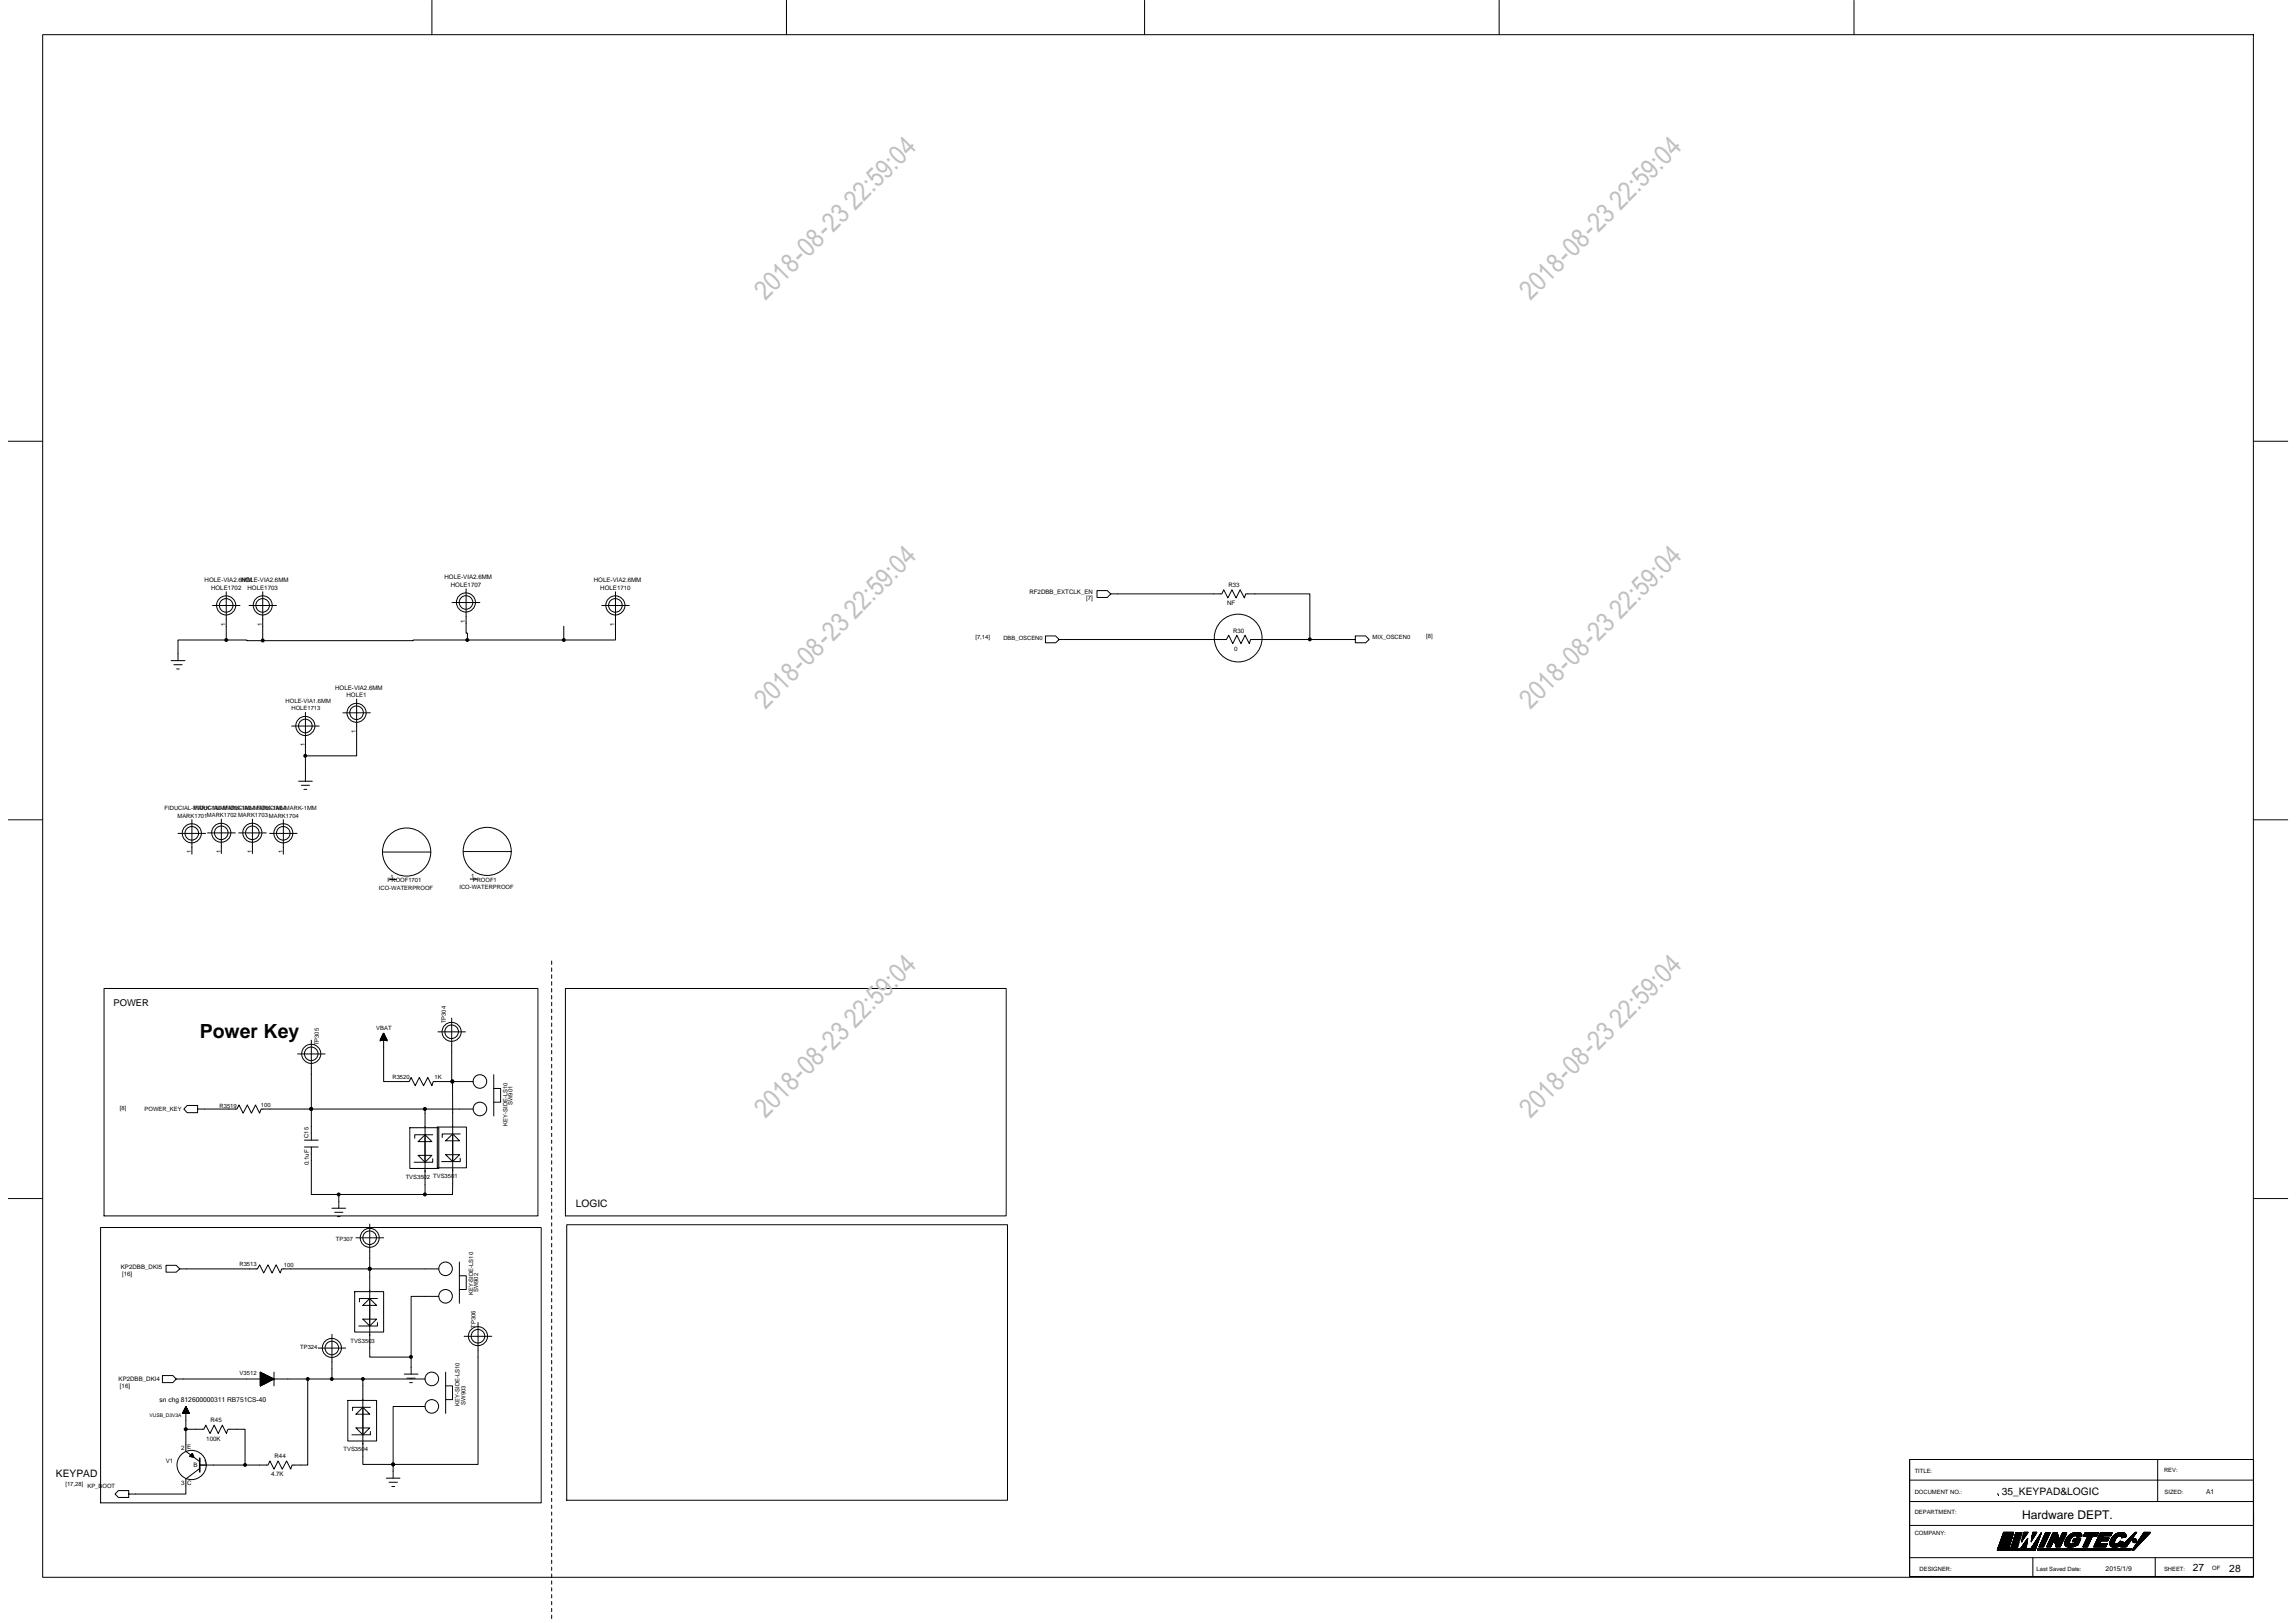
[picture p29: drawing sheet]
<svg xmlns="http://www.w3.org/2000/svg" width="297mm" height="210mm" viewBox="0 0 297 210" stroke-linecap="round" stroke-linejoin="round" font-family="sans-serif">
<defs><g id="words">
<g font-size="3.5" fill="#c0c0c0">
<text x="99" y="38.9" transform="rotate(-45 99 38.9)">2018-08-23 22:59:04</text>
<text x="198" y="38.9" transform="rotate(-45 198 38.9)">2018-08-23 22:59:04</text>
<text x="99" y="91.8" transform="rotate(-45 99 91.8)">2018-08-23 22:59:04</text>
<text x="198" y="91.8" transform="rotate(-45 198 91.8)">2018-08-23 22:59:04</text>
<text x="99" y="144.7" transform="rotate(-45 99 144.7)">2018-08-23 22:59:04</text>
<text x="198" y="144.7" transform="rotate(-45 198 144.7)">2018-08-23 22:59:04</text>
</g>
<text font-size="2.5" x="25.8" y="134.3">Power Key</text>
<text font-size="1.6" x="261.6" y="196.5">Hardware DEPT.</text>
<g font-size="1.3">
<text x="74.5" y="156.1">LOGIC</text>
<text x="7.2" y="191.1">KEYPAD</text>
<text x="259" y="193.4">35_KEYPAD&amp;LOGIC</text>
<text x="283.7" y="203.3">27</text>
<text x="288.4" y="203.4">28</text>
</g>
<text font-size="1.2" x="14.7" y="130.2">POWER</text>
<g font-size=".9">
<text x="20.7" y="181.4">sn chg 812600000311 RB751CS-40</text>
<text x="285.4" y="193.3">A1</text>
<text x="272.4" y="203.2">2015/1/9</text>
</g>
<g font-size=".8">
<text x="26.5" y="75.4">HOLE-VIA2.6MM</text>
<text x="27.3" y="76.3">HOLE1702</text>
<text x="31.2" y="75.4">HOLE-VIA2.6MM</text>
<text x="32" y="76.3">HOLE1703</text>
<text x="57.5" y="75">HOLE-VIA2.6MM</text>
<text x="58.3" y="75.9">HOLE1707</text>
<text x="76.8" y="75.4">HOLE-VIA2.6MM</text>
<text x="77.7" y="76.3">HOLE1710</text>
<text x="133.2" y="76.8">RF2DBB_EXTCLK_EN</text>
<text x="140.5" y="77.6">[7]</text>
<text x="158.9" y="75.9">R33</text>
<text x="29.2" y="80.9" transform="rotate(-90 29.2 80.9)">1</text>
<text x="33.9" y="80.9" transform="rotate(-90 33.9 80.9)">1</text>
<text x="60.2" y="80.5" transform="rotate(-90 60.2 80.5)">1</text>
<text x="79.5" y="80.9" transform="rotate(-90 79.5 80.9)">1</text>
<text x="126.2" y="82.7">[7,14]</text>
<text x="129.8" y="82.7">DBB_OSCEN0</text>
<text x="158.8" y="78.3">NF</text>
<text x="159.5" y="81.9">R30</text>
<text x="177.6" y="82.6">MIX_OSCEN0</text>
<text x="184.5" y="82.5">[8]</text>
<text x="43.4" y="89.2">HOLE-VIA2.6MM</text>
<text x="159.7" y="84.2">0</text>
<text x="37" y="90.9">HOLE-VIA1.6MM</text>
<text x="37.7" y="91.9">HOLE1713</text>
<text x="44.8" y="90.2">HOLE1</text>
<text x="46.1" y="94.8" transform="rotate(-90 46.1 94.8)">1</text>
<text x="39.4" y="96.5" transform="rotate(-90 39.4 96.5)">1</text>
<text x="21.3" y="104.8">FIDUCIAL-MARK-1MMFIDUCIAL-MARK-1MM</text>
<text x="23" y="105.8">MARK1701MARK1702 MARK1703MARK1704</text>
<text x="25.1" y="104.7">FIDUCIAL-MARK-1MM FIDUCIAL-MARK-1MM</text>
<text x="24.7" y="110.4" transform="rotate(-90 24.7 110.4)">1</text>
<text x="28.6" y="110.3" transform="rotate(-90 28.6 110.3)">1</text>
<text x="32.6" y="110.3" transform="rotate(-90 32.6 110.3)">1</text>
<text x="36.6" y="110.4" transform="rotate(-90 36.6 110.4)">1</text>
<text x="50.5" y="113.7">1</text>
<text x="61" y="113.6">1</text>
<text x="49" y="115.1">ICO-WATERPROOF</text>
<text x="50.1" y="114.2">PROOF1701</text>
<text x="59.4" y="115">ICO-WATERPROOF</text>
<text x="61.2" y="114.1">PROOF1</text>
<text x="41.3" y="135.3" transform="rotate(-90 41.3 135.3)">TP305</text>
<text x="48.7" y="133.2">VBAT</text>
<text x="57.7" y="132.4" transform="rotate(-90 57.7 132.4)">TP304</text>
<text x="15.5" y="143.6">[8]</text>
<text x="18.7" y="143.8">POWER_KEY</text>
<text x="28.4" y="143.4">R3519</text>
<text x="33.8" y="143.2">100</text>
<text x="50.8" y="139.7">R3520</text>
<text x="56.2" y="139.7">1K</text>
<text x="66.3" y="143" transform="rotate(-90 66.3 143)">SW901</text>
<text x="39.9" y="147.2" transform="rotate(-90 39.9 147.2)">C15</text>
<text x="65.7" y="145.6" transform="rotate(-90 65.7 145.6)">KEY-SIDE-LS10</text>
<text x="40" y="150.7" transform="rotate(-90 40 150.7)">0.1uF</text>
<text x="52.5" y="152.5">TVS3502 TVS3501</text>
<text x="43.5" y="160.6">TP307</text>
<text x="15.6" y="164.2">KP2DBB_DKI5</text>
<text x="15.8" y="165.1">[16]</text>
<text x="31" y="163.8">R3513</text>
<text x="36.7" y="163.9">100</text>
<text x="61.2" y="167.6" transform="rotate(-90 61.2 167.6)">KEY-SIDE-LS10</text>
<text x="61.9" y="167.2" transform="rotate(-90 61.9 167.2)">SW902</text>
<text x="45.3" y="173.7">TVS3503</text>
<text x="61.5" y="171.8" transform="rotate(-90 61.5 171.8)">TP306</text>
<text x="15.3" y="178.7">KP2DBB_DKI4</text>
<text x="15.5" y="179.6">[16]</text>
<text x="31" y="177.9">V3512</text>
<text x="38.8" y="174.5">TP324</text>
<text x="27.2" y="184">R45</text>
<text x="59.4" y="181.8" transform="rotate(-90 59.4 181.8)">KEY-SIDE-LS10</text>
<text x="60.2" y="181.7" transform="rotate(-90 60.2 181.7)">SW903</text>
<text x="21.5" y="189.3">V1</text>
<text x="23.4" y="187.6">2 E</text>
<text x="25" y="189.8">B</text>
<text x="26.4" y="189.4">1</text>
<text x="26.7" y="186.4">100K</text>
<text x="35.1" y="191">4.7K</text>
<text x="35.5" y="188.7">R44</text>
<text x="44.4" y="187.8">TVS3504</text>
<text x="247.7" y="190.6">TITLE:</text>
<text x="280" y="190.5">REV:</text>
<text x="8.5" y="192.3">[17,28]</text>
<text x="11.3" y="192.5">KP_BOOT</text>
<text x="23.4" y="192.1">3 C</text>
<text x="247.7" y="193.3">DOCUMENT NO.:</text>
<text x="247.7" y="195.9">DEPARTMENT:</text>
<text x="280" y="193.3">SIZED:</text>
<text x="247.7" y="198.6">COMPANY:</text>
<text x="248.3" y="203.3">DESIGNER:</text>
<text x="263.5" y="203.3">Last Saved Date:</text>
<text x="280" y="203.3">SHEET:</text>
<text x="286.2" y="203.2">OF</text>
</g>
<text font-size=".6" x="19.3" y="183.4">VUSB_D3V3A</text>
</g></defs>
<g fill="none" stroke="#000" stroke-width=".13">
<path d="M5.5 4.5h286v199.6h-286zM55.9 0v4.5M101.7 0v4.5M148.1 0v4.5M193.9 0v4.5M239.9 0v4.5M1.1 57.1h4.4M291.5 57.1h4.5M27.5 78.3h3.5M29.3 76.6v6.2l4.7 .1M32.2 78.3h3.6M34 76.6v6.3l26.5-.1"/>
<path d="M58.5 78h3.6M60.3 76.2v5.7h.2v.9M77.8 78.3h3.6M79.6 76.6v6.2h-6.7v-1.8M143.7 76.8l-.4-.4h-1.4v.9h1.4l.4-.5h14.4l.2-.5 .6 1.1 .5-1.1 .5 1.1 .5-1.1 .6 1.1 .2-.6h8.3v5.9M22.1 85.5h1.8M22.5 86h1.1M22.9 86.6h.3M29.3 82.8h-6.3v2.7M37.7 93.9h3.6M39.5 92.2v8.9M44.4 92.2h3.5"/>
<path d="M46.1 90.4v7.4h-6.6M60.5 82.8h12.4M137 82.7l-.4-.4h-1.3v.9h1.3l.4-.5h21.7l.3-.5 .5 1.1 .5-1.1 .5 1.1 .6-1.1 .5 1.1 .2-.6h13.5v-.4h1.4l.4 .4-.4 .5h-1.4v-.5M1.1 106.1h4.4M23 107.8h3.6M24.8 106v4.5M26.9 107.8h3.5M28.6 106v4.4M30.9 107.8h3.5M32.7 106v4.4M34.9 107.8h3.5M36.7 106v4.5"/>
<path d="M38.6 101.1h1.8M39 101.6h1M39.3 102.1h.4M49.5 110.2h6.2M50.4 113.8h.9M59.9 110.2h6.3M60.8 113.7h.9M291.5 106.1h4.5M13.5 127.9h56.1v29.4h-56.1zM38.5 136.4h3.6M40.3 134.6v12.9M49.2 134.6h.1"/>
<path d="M49.2 134.6h.9M49.2 134.6v-.1h.8v.1M49.2 134.4v.2M49.2 134.5h.8v.1M49.3 134.4h.7M49.3 134.3h.7M49.3 134.3h.6v.3M49.4 134.6v-.4h.5v.4M49.4 134.2h.5M49.4 134.6v-.5h.4v.5M49.4 134v.6M49.4 134.1h.4v.5"/>
<path d="M49.4 134h.4M49.5 134h.3v.6M49.5 134.6v-.7h.3v.7M49.5 133.9h.2v.7M49.6 133.8h.1v.8M49.6 133.7v.9M49.6 133.7l.1 .9M49.6 133.7h.1M49.6 133.7l.5 .9h-.9l.4-.9v6.2h3.3l.3-.5 .5 1.1 .5-1.1 .6 1.1 .5-1.1 .6 1.1 .1-.6h5.2M49.7 133.8h-.2v.8M49.8 134h-.3v.6M49.9 134.3h-.6v.3"/>
<path d="M50 134.4h-.7v.2M50.1 134.6h.1M56.7 133.5h3.5M58.4 131.7v8.2h.1l.1 4.1-.1 10.5h-3.5M63.9 139v5.4M71.4 124.3v.5M71.4 125.2v.5M71.4 126.1v.5M71.4 127v.5M71.4 127.9v.5M71.4 128.8v.4M71.4 129.7v.4"/>
<path d="M71.4 130.6v.4M71.4 131.5v.4M71.4 132.4v.4M71.4 133.2v.5M71.4 134.1v.5M71.4 135v.5M71.4 135.9v.5M71.4 136.8v.4M71.4 137.7v.5M71.4 138.6v.4M71.4 139.5v.4M73.1 127.9h57.1v29.4h-57.1z"/>
<path d="M1.1 155.1h4.4M13 158.8h57v35.6h-57zM25.6 143.5v-.5h-1.4l-.4 .5 .4 .5h1.4v-.5h5l.3-.5 .6 1 .5-1 .5 1 .6-1 .5 1 .2-.5h21.2M39.4 148.4h1.8M39.4 147.5h1.8M40.3 148.4v6.1h3.5M42.9 156.3h1.8M43.3 156.8h1.1M43.6 157.4h.4M43.8 154.5v1.8M43.8 154.5h11.2M47.8 158.4v17.2h5.4"/>
<path d="M53 145.9h3.8v5.3h-3.8zM54.1 147.7l.9-.9 .9 .9zM54.1 149.5h1.8l-.9 .9zM55 143.5h6.2M55 143.5v11M56 146.8h-2.3v.5M56 149.9v.5h-2.4M56.6 145.8h3.7v5.3h-3.7zM57.7 147.6l.9-.9 .9 .9zM57.7 149.4h1.8l-.9 .9zM59.5 146.7h-2.3v.5M59.5 149.8v.5h-2.4"/>
<path d="M63.9 140.8h.9v1.8h-.9M71.4 140.4v.4M71.4 141.2v.5M71.4 142.1v.5M71.4 143v.5M71.4 144v.4M71.4 144.8v.5M71.4 145.7v.5M71.4 146.6v.4M71.4 147.5v.4M71.4 148.4v.4M71.4 149.3v.4"/>
<path d="M71.4 150.2v.4M71.4 151.1v.4M71.4 152v.4M71.4 152.8v.5M71.4 153.7v.5M71.4 154.6v.5M71.4 155.5v.5M71.4 156.4v.4M71.4 157.3v.4M71.4 158.2v.4M71.4 159.1v.4M71.4 160v.4"/>
<path d="M73.3 158.5h57v35.6h-57zM291.5 155.1h4.5M33.7 177.5h.1M33.7 177.5v1.8M33.7 179.2h.2M33.7 179.1h.4M33.7 179h.5M33.7 178.9h.7M33.7 178h.9v.9h-.9M33.7 178.1l1.2 .1v.5h-1.2M33.7 178.6h1.4M33.7 178.5h1.6"/>
<path d="M33.7 178.3h1.6M33.7 178.2h1.4M33.7 178.1h1M33.7 177.9h.7M33.7 177.8h.5v1.2M33.7 177.7h.3v1.4M33.7 177.6h.1M33.7 177.5l1.8 .9-1.8 .9zM33.8 177.6v1.7M33.8 177.6v1.6M33.9 177.7v1.5M34.1 177.8v1.3"/>
<path d="M34.3 177.9v1.1M34.4 177.9v1M34.5 177.9v1M34.7 178v.8M34.7 178.1l.1 .7h-1.1M34.8 178.1v.6M35 178.2v.4M35.1 178.3v.3M35.2 178.3v.2M35.3 178.4v.1M35.4 178.4h.1M35.5 177.5v1.8"/>
<path d="M35.5 178.4h.1M39.8 178.4v11.1h-2l-.2 .6-.5-1.1-.6 1.1-.5-1.1-.5 1.1-.6-1.1-.2 .5h-3M41.2 174.4h3.5M42.9 172.6v5.8M45.9 167.1h3.7v5.2h-3.7zM46.1 160.1h3.5M46.9 170.7h1.8l-.9 .9zM46.9 178.4v11.1h4M47.8 168l.9 .9h-1.8zM47.8 164.2h.1M48.8 168h-2.3v.4M48.8 171.1v.5h-2.4"/>
<path d="M52.3 177.8h1.8M52.6 178.3h1.1M53 178.9h.4M53.2 175.6v2.2M55 178.4h-32.2l-.4 .5h-1.4v-.9h1.4l.4 .4M56.8 164.2h-20.4l-.1 .5-.6-1.1-.5 1.1-.5-1.1-.6 1.1-.5-1.1-.3 .6h-10l-.5 .4h-1.3v-.9h1.3l.5 .5M56.8 167.7h-3.6v7.9M57.7 179.3h.8v1.8h-.8M57.7 177.5v5.4M59.4 165.1h.9v1.7h-.9M59.4 163.3v5.3M60 172.9h3.6"/>
<path d="M61.8 171.1v18.4h-10.9M71.4 160.9v.4M71.4 161.8v.4M71.4 162.6v.5M71.4 163.5v.5M71.4 164.4v.5M71.4 165.3v.5M71.4 166.2v.5M71.4 167.1v.5M71.4 168v.4M71.4 168.9v.4M71.4 169.8v.4"/>
<path d="M71.4 170.7v.4M71.4 171.6v.4M71.4 172.4v.5M71.4 173.3v.5M71.4 174.2v.5M71.4 175.1v.5M71.4 176v.5M71.4 176.9v.5M71.4 177.8v.4M71.4 178.7v.4M71.4 179.6v.4M23.6 182.9h.9"/>
<path d="M23.6 182.8h.9M23.7 182.8h.7v.1M23.7 182.9v-.3h.7v.3M23.8 182.9v-.3h.5v.3M23.8 182.5h.5M23.9 182.9v-.6h.3v.6M23.9 182.4h.4M23.9 182.9v-.7h.3v.7M23.9 182.2h.3M24 182.2h.1M24 182.1h.1v.8M24 182.1h.1"/>
<path d="M24 182v.9M24 182h.1M24 182l-.4 .9h.9l-.5-.9v2.9M24.1 182v.9M24.1 182.1h-.1v.8M24.3 182.4v.5M24.3 182.4h-.5v.5M24.3 182.5h-.5v.4M24.4 182.7h-.7v.2M24.5 182.8l-.9 .1M24.6 188.4h.4M24.6 188.3v.1"/>
<path d="M24.7 188.3h.3M24.7 188.2v.3M24.7 188.2h.3v.3M24.7 188.5h.4M24.8 188.1v.4M24.8 188.1h.1M24.8 188v.5M24.9 188l.2 .5-.6-.1zM24.9 188h.1M25 188.4v.1M25.8 189.1l-1.8-1.3v-2.9h2.4l.2-.5 .6 1.1 .5-1.1 .5 1.1 .6-1.1 .5 1.1 .2-.6h2.2v4.6h-5.9M25.8 190l-1.8 1.3v2h-7.3v-.5h-1.4l-.4 .5 .4 .4h1.4v-.4"/>
<path d="M45 181.2h3.7v5.2h-3.7zM46.1 184.7h1.7l-.9 .9zM46.9 182.1l.9 .9h-1.7zM47.9 185.2v.4h-2.4M47.9 182.1h-2.3v.4M50 191.2h1.7M50.3 191.8h1.1M50.7 192.3h.4M50.9 189.5v1.7M55 182h-4.1v7.5M71.4 180.5v.4M71.4 181.4v.4"/>
<path d="M71.4 182.2v.5M71.4 183.1v.5M71.4 184v.5M71.4 184.9v.5M71.4 185.8v.5M71.4 186.7v.5M71.4 187.6v.4M71.4 188.5v.4M71.4 189.4v.4M71.4 190.2v.5M71.4 191.2v.4M71.4 192.1v.4"/>
<path d="M71.4 193v.4M71.4 193.8v.5M71.4 194.7v.5M71.4 195.6v.4M71.4 196.5v.5M71.4 197.4v.4M71.4 198.3v.4M71.4 199.2v.4M247.1 188.8h44.4v15.2h-44.4zM247.1 194.3h44.4M247.1 188.8v15.2M247.1 191.5h44.4"/>
<path d="M258.5 193.2h.1M258.5 193.4h.1M258.6 200h1.4M258.6 199.9h1.4M258.7 199.8h1.3M258.7 199.8h1.4M258.7 199.7h1.4M258.7 199.6h1.4M258.8 199.6h1.3M258.8 199.5h1.4M258.8 199.5h1.3M258.8 199.4h1.4"/>
<path d="M258.8 199.3h1.4M258.8 199.3l1.4 .1M258.9 199.2h1.3M258.9 199.1h1.4M258.9 199.1h1.3M258.9 199h1.4M258.9 198.9h1.4M259 198.9h1.3M259 198.8l1.3 .1M259.1 198.7h1.3M259.1 198.6h1.3M259.1 198.5h1.4"/>
<path d="M259.2 198.3h1.3M259.2 198.2h1.3M260 199.8l-1.3 .1M260.2 199.2h-1.4M260.2 199.2h-1.3M260.3 199.9h.8M260.3 199.9h.1M260.3 199.9h.4M260.3 199.8h.9M260.3 199.7h.7M260.3 199.7h.1M260.3 198.8h-1.3"/>
<path d="M260.3 199.7h.9M260.3 199.6h.9M260.4 199.5h.9M260.4 199.6h.6M260.4 199.6h.4M260.4 198.7l-1.4 .1M260.4 198.6h-1.3M260.4 199.4h.7M260.4 199.4h.3M260.4 199.5h.1M260.5 199.3h.8M260.5 199.3h.3"/>
<path d="M260.5 198.4h-1.4M260.5 198.4h-1.3M260.5 199.2h.9M260.5 199.1h.5M260.6 199.1h.6M260.6 199h.3M260.6 199.1h.8M260.6 198.9h.5M260.6 198.9h.9M260.7 198.6h.9M260.7 198.5h.3M260.7 198.5h.9"/>
<path d="M260.7 198.4h.6M260.8 198.3h.8M261 198.7h-.3M261 199.8l-.7 .1M261.1 200h-.9M261.2 198.8h-.6M261.3 199.2h-.8M261.5 198.5h-.8M261.5 198.7l-.9 .1M261.6 199.3h.1M261.6 199.4h.1M261.6 198.6h-.9"/>
<path d="M261.6 199.2h.1M261.6 199.1h.2M261.6 199h.2M261.6 199.1h.1M261.7 199h.2M261.7 198.9h.2M261.7 198.8h.3M261.7 199.9h.5M261.7 199.2h-.1M261.7 198.6h.4M261.7 198.7h.4M261.8 198.5l.4 .1"/>
<path d="M261.8 198.6h.3M261.8 198.5h.4M261.8 199.8h.4M261.8 198.4h.5M261.8 198.3h.5M261.8 199.7h.4M261.8 198.2h.6M261.9 199.7h.3M261.9 199.6h.3M262 199.6h.2M262 199.5h.3M262 198.8h-.3"/>
<path d="M262.1 199.4h.2M262.1 198.7l-.4 .1M262.1 199.3l.2 .1M262.1 198.7h-.4M262.1 199.3h.2M262.2 199.3h.1M262.2 200h-.5M262.2 199.8l-.5 .1M262.2 199.2h.1M262.3 199.1h.1M262.3 199.2h-.1M262.4 198.3h-.6"/>
<path d="M262.8 199.3h.1M262.8 199.4h.1M262.8 199.2h.1M262.8 199.1h.2M262.8 199h.2M262.9 199h.2M262.9 198.9h.2M262.9 198.8h.2M262.9 198.7h.3M262.9 198.5h.5M262.9 198.5l.4 .1M263 199.2h-.2"/>
<path d="M263 198.6h.3M263 198.3h.5M263 198.2h.5M263 199.9h.5M263.1 199.9h.4M263.1 199.8h.4M263.1 199.8h.5M263.1 199.7h.5M263.2 198.8h-.3M263.2 199.7h.4M263.2 199.6h.4M263.2 198.7l-.3 .1"/>
<path d="M263.3 199.6h.3M263.3 199.5h.4M263.3 198.6h-.4M263.4 199.4h.3M263.4 199.3h.3M263.4 198.4h-.5M263.5 199.3h.3M263.5 198.4h-.5M263.5 199.2h.3M263.5 198.3h-.5M263.5 200h-.5M263.5 199.1h.3"/>
<path d="M263.5 199.8l-.4 .1M263.6 199.1h.2M263.6 199h.3M263.6 199.1h.3M263.7 198.9h.2M263.7 198.8l.2 .1M263.8 199.2h-.3M263.8 198.7h.2M263.9 199.9h.6M263.9 198.6h.1M263.9 198.8h-.1M263.9 199.8h.6"/>
<path d="M264 198.5h.1M264 198.7l-.2 .1M264 199.8h.5M264 199.7h.6M264 198.4h.1M264 198.6h-.1M264 198.5l-.1 .1M264 199.6h.6M264.1 199.6h.5M264.1 198.3h.1M264.1 199.5h.6M264.1 199.4h.6"/>
<path d="M264.2 199.3h.5M264.2 199.3h.6M264.2 199.2h.6M264.3 199.1h.6M264.3 199h.6M264.3 198.9h.6M264.4 198.9h.5M264.4 198.8l.6 .1M264.4 200h-.5M264.4 198.7h.6M264.5 198.7h.5M264.5 198.6h.6"/>
<path d="M264.5 199.8l-.6 .1M264.5 198.5h.7M264.6 198.5h.6M264.6 198.4h.6M264.6 198.3h.6M264.7 199.5h-.6M264.8 199.2h-.6M264.9 199.9h.5M264.9 199.8h.6M264.9 199.7h.6M265 199.7h.5M265 199.6h.5"/>
<path d="M265 198.8h-.6M265 199.6h.6M265 199.5h.6M265 198.7l-.6 .1M265.1 199.5h.5M265.1 199.4h.6M265.1 199.4h.5M265.1 198.5l-.6 .1M265.1 199.3l.6 .1M265.2 199.3h.5M265.2 199.2h1.1M265.2 198.4h-.6"/>
<path d="M265.2 199.1h1.1M265.3 199.1h1M265.3 199h1M265.3 198.9h1M265.4 198.9h.9M265.4 200h-.5M265.4 198.7h.9M265.4 198.6h.9M265.4 199.8l-.5 .1M265.5 198.6h.8M265.5 198.5h.7M265.5 198.5l.7 .1"/>
<path d="M265.6 198.4h.6M265.6 198.5h.6M265.6 198.3h.6M265.8 199.3h1.1M265.8 199.4h1.1M265.8 199.5h1M265.9 199.5h.9M265.9 199.6h.9M265.9 199.7h.9M265.9 199.7h.8M265.9 199.8h.8M265.9 200h.7"/>
<path d="M265.9 199.9h.8M266.3 198.7h-.9M266.3 198.8h-.9M266.3 198.7l-.9 .1M266.3 199.2h-1.1M266.4 199.2h.6M266.4 199.1h.6M266.5 199.1h.5M266.5 199.1h.6M266.5 199h.6M266.5 198.9h.6M266.6 198.9h.5"/>
<path d="M266.7 198.7h.5M266.7 199.8l-.8 .1M266.7 198.6h.6M266.7 198.5h.6M266.8 199.7h-.9M266.8 198.4h.5M266.8 198.5h.5M266.8 198.4h.6M266.8 198.3h.6M266.9 199.3h-1.1h1.2M267 199.2h-.6M267.1 199.5h.6"/>
<path d="M267.1 199.6h.6M267.1 199.7h.7M267.1 199.8h1.8M267.1 199.7h1.8M267.1 199.6h.7M267.2 199.5h.5M267.2 198.8h-.6M267.2 199.9h1.6M267.2 199.3h.6M267.2 199.4h.6M267.2 199.4h.5M267.2 200h1.5"/>
<path d="M267.2 199.9h1.5M267.2 198.7l-.6 .1M267.2 198.7h-.5M267.3 199.2h.5M267.3 198.6h-.6M267.3 198.5l-.6 .1M267.3 199.1h.6M267.4 199h.5M267.4 198.9h.6M267.4 198.9h.7M267.6 198.7h.7M267.7 198.6h1.6"/>
<path d="M267.8 198.6h1.5M267.8 198.5h1.5M267.9 199.2h-.6M267.9 198.5h1.4M268 198.4h1.3M268 199h-.6M268.1 198.4h1.1M268.1 198.8l-.6 .1M268.1 199.5h.9M268.2 199.4h.8M268.2 199.3h.9M268.2 198.3h1"/>
<path d="M268.2 198.8h-.7M268.2 199.2h.9M268.2 199.2h1M268.3 199.1h.9M268.3 198.7l-.8 .1M268.3 198.3h.7M268.3 199.7h.6M268.4 199.6h.5M268.5 199.6h.5M268.5 199.5h.5M268.6 198.7h.7M268.7 198.8h.6"/>
<path d="M268.7 198.8h.4M268.7 198.9h.1M268.9 199.7h-.7M269.2 199.2h-1M269.2 199.1h-.9M269.3 198.7h-1.7M269.3 198.6h-1.6M269.6 198.7h1.7M269.6 199.9h.5M269.6 199.9h.6M269.6 198.6h1.8M269.6 199.8h.6"/>
<path d="M269.6 198.5h1.8M269.6 198.5l1.8 .1M269.6 199.7h.6M269.7 198.5h1.7M269.7 198.4h1.7M269.7 199.6h.6M269.7 199.7h.6M269.7 199.5h.7M269.7 198.3h1.8M269.8 199.5h.6M269.8 199.3h.6M269.8 199.4h.6"/>
<path d="M269.9 199.3h.5M269.9 199.3h.6M269.9 199.2h.6M269.9 199.1h.6M270 199.1h.6M270 199h.6M270 198.9h.6M270.1 198.9h.5M270.1 200h-.5M270.2 199.8l-.6 .1M270.3 199.7h-.6M270.4 199.5h-.6"/>
<path d="M270.5 199.2h-.6M270.7 198.8l-.6 .1M270.7 198.8h-.6M271 199.9h1.5M271 199.9h1.6M271 199.8h1.6M271 199.7h1.6M271.1 199.7h1.5M271.1 199.7h.6M271.1 199.6h.6M271.1 199.5h.6M271.2 199.5h.6"/>
<path d="M271.2 199.4h.6M271.2 199.3h1.5M271.3 199.3h1.5M271.3 199.2h1.5M271.3 199.1h1.5M271.3 198.7h-1.7M271.4 199.1h1.4M271.4 199.1h1.5M271.4 199h1.5M271.4 198.9h.6M271.5 198.9h.5M271.5 198.9h.6"/>
<path d="M271.5 198.4h-1.8M271.5 198.7h.6M271.6 198.5l1.6 .1M271.6 198.6h1.5M271.6 198.5h1.6M271.7 198.4h1.5M271.7 198.3h1.6M272.1 198.8h-.6M272.1 198.7l-.6 .1M272.5 200h-1.5M272.6 199.8l-1.6 .1M272.7 199.3l-1.5 .1"/>
<path d="M272.8 199.2h-1.5M272.9 199.7h.8M272.9 199.6h.7M272.9 199.7h.7M272.9 199.7h1.7M273 199.5h.6M273 199.6h.6M273 199.9h1.4M273 199.8h1.5M273 199.4h.6M273 199.3h.6M273.1 199.2h.6"/>
<path d="M273.1 199.1h.6M273.1 198.7h-1.6M273.1 198.6h-1.6M273.2 199.1h.5M273.2 199.1h.6M273.2 198.5h-1.6M273.2 199h.6M273.2 198.9h.6M273.2 198.4h-1.6M273.3 198.9h.6M273.4 198.7h1.6M273.6 198.6h1.4"/>
<path d="M273.6 198.5h1.4M273.7 199.2h-.6M273.7 198.5h1.3M273.8 198.4h1.2M273.8 199h-.6M273.9 198.4h1M273.9 198.8l-.6 .1M274 198.3h.8M274 199.7h.6M274 198.8h-.7M274 199.6h.7M274.1 199.6h.6"/>
<path d="M274.1 198.3h.6M274.1 198.7l-.7 .1M274.2 199.5h.5M274.2 199.5h.4M274.3 199.4h.1M274.3 200h-1.3M274.3 198.7h.7M274.4 198.8h.6M274.5 199h.1M274.5 198.9h.1M274.5 198.8l.5 .1M274.5 198.9h.3"/>
<path d="M274.5 198.9h.4M274.5 199.8l-1.5 .1M274.5 199.9h.7M274.6 199.9h.6M274.6 199.7h-.8M274.6 199.9h.7M274.7 199.8h.6M274.7 199.6h-.6M274.7 199.7h.7M274.8 199.6h.6M274.8 199.7h.6M275 199.5h.5"/>
<path d="M275 199.6h.5M275 198.7h-1.6M275 198.6h-1.5M275.1 199.4h.5M275.1 199.3h.5M275.2 199.3h.5M275.2 200h-.7M275.2 199.2h.5M275.3 199.8l-.6 .1M275.3 199.2h.4M275.4 199.1h.4M275.4 199.7h-.6"/>
<path d="M275.5 199.6h-.6M275.5 199h.4M275.5 198.9h.4M275.6 199.5h-.6M275.6 198.9h.3M275.6 198.9h.4M275.7 198.8h.3M275.8 199.2h-.5M275.8 198.7h.3M275.8 199.1h-.4M275.9 199.3h.5M275.9 199.3l.5 .1"/>
<path d="M275.9 199.4h.5M275.9 198.6h.3M275.9 199.2h.5M275.9 199.5h.5M276 199.5h.3M276 199.2h.4M276 199.1h.3M276 198.8l-.4 .1M276 198.5h.2M276 199.6h.3M276.1 199.6h.1M276.1 198.7l-.4 .1"/>
<path d="M276.1 198.4h.2M276.1 198.7h-.3M276.2 198.3h.2M276.2 198.6h-.4M276.2 198.2h.3M276.2 198.5h-.2M276.2 199.9h.5M276.3 199.9h.4M276.3 198.4h-.2M276.3 199.8h.5M276.4 199.8h.4M276.4 199.7h.4"/>
<path d="M276.4 199.7h.5M276.5 199.6h.4M276.5 199.6h.5M276.5 199.5h.5M276.6 199.5h.4M276.6 199.4h.6M276.6 199.4h.5M276.6 200h-.4M276.7 199.3h.6M276.7 199.3h.5M276.7 199.2h.6M276.7 199.8l-.4 .1"/>
<path d="M276.8 199.2h.5M276.8 199.1h.6M276.9 199h.6M276.9 199.1h.6M276.9 199.7h-.5M276.9 198.9h.7M277 198.9h.6M277 199.6h-.5M277 198.8h.7M277.1 199.5h-.5M277.1 198.7h.7M277.2 198.6h.7"/>
<path d="M277.2 198.5h.8M277.2 199.3l-.6 .1M277.3 198.4h.8M277.3 198.3h.8M277.3 198.3h.9M277.4 199.2h-.6M277.4 198.2h.8M277.6 199h-.7M277.7 198.8h-.7M277.8 198.7l-.8 .1M277.8 198.7h-.7M277.9 198.6h-.8"/>
<path d="M278 198.5l-.8 .1M278.1 198.4h-.9M279.1 188.8v5.5M291.5 195.8v1.6h-44.4M71.4 200.1v.4M71.4 201v.4M71.4 201.8v.5M71.4 202.8v.4M71.4 203.6v.5M71.4 204.5v.5M71.4 205.4v.4M71.4 206.3v.4"/>
<path d="M71.4 207.2v.4M71.4 208.1v.4M71.4 209v.4M247.1 201.5h44.4M258.4 200.6h4.9M258.4 200.5h4.9M258.4 200.4h4.9M258.4 200.4h5M258.5 200.3h1.4M258.5 200.4h4.9M258.5 200.2h1.4M258.5 200.1h1.4"/>
<path d="M259.9 200.2h-1.4M259.9 200.1l-1.4 .1M260 200.1h-1.5M260 200h-1.4M260.2 200.2h.8M260.2 200.3h.3M260.2 200.1h.5M260.2 200.1h.9M260.6 200h-.4M261 200.3h-.8M261.4 200.3h.7M261.5 200.2h.6"/>
<path d="M261.6 200.1h.5M262.1 200.3h-.6M262.1 200.2h-.6M262.1 200.1l-.5 .1M262.2 200.1h-.6M262.2 200h-.6M262.8 200.3h.6M262.8 200.2h.6M262.9 200.1h.6M263 201.5v2.5M263.4 200.2h-.6M263.5 200.1l-.6 .1"/>
<path d="M263.5 200.1h-.6M263.6 200.5h12.1M263.7 200.4h12M263.8 200.1h.6M264.4 200.1h-.6M264.8 200.1h.5M265.4 200.1h-.6M265.4 200h-.6M266 200.1h.6M266 200.1h.5M266.6 200h-.6M267.2 200h1.4"/>
<path d="M267.3 200.1h1.2M267.4 200.1h.9M267.4 200.1h.8M269.2 200.3h6.5M269.5 200.1h.6M270.1 200.1h-.6M270.1 200h-.6M270.9 200.1h1.5M272.5 200.1h-1.6M272.5 200h-1.6M273 200h1.2M273.1 200.1h1.1"/>
<path d="M273.2 200.1h.8M273.3 200.1h.6M274.3 200.1h.8M274.4 200.1h.7M275.1 200.1h-.7M275.7 200.4h-12.1M275.8 200.6h.2M275.8 200.6h.3M275.9 200.5h.2M276 200.4h.2M276.1 200.2h.3M276.1 200.5h-.3"/>
<path d="M276.2 200.4l-.3 .1M276.2 200.1h.3M276.2 200.4h-.3M276.3 200.3h-.3M276.4 200.2h-.3M276.5 200.1h-.3M278.8 201.5v2.5"/>
<circle cx="29.3" cy="78.3" r=".88"/>
<circle cx="29.3" cy="78.3" r="1.24"/>
<circle cx="34" cy="78.3" r=".88"/>
<circle cx="34" cy="78.3" r="1.23"/>
<circle cx="60.3" cy="77.9" r="1.23"/>
<circle cx="60.3" cy="77.9" r=".88"/>
<circle cx="79.6" cy="78.3" r=".88"/>
<circle cx="79.6" cy="78.3" r="1.24"/>
<circle cx="39.5" cy="93.9" r=".88"/>
<circle cx="39.5" cy="93.9" r="1.24"/>
<circle cx="46.1" cy="92.2" r=".88"/>
<circle cx="46.1" cy="92.2" r="1.23"/>
<circle cx="160.2" cy="82.5" r="3.1"/>
<circle cx="24.8" cy="107.8" r=".88"/>
<circle cx="24.8" cy="107.8" r="1.24"/>
<circle cx="28.6" cy="107.7" r=".88"/>
<circle cx="28.6" cy="107.7" r="1.23"/>
<circle cx="32.6" cy="107.7" r=".88"/>
<circle cx="32.7" cy="107.7" r="1.23"/>
<circle cx="36.6" cy="107.8" r=".88"/>
<circle cx="36.7" cy="107.8" r="1.23"/>
<circle cx="52.6" cy="110.2" r="3.1"/>
<circle cx="63" cy="110.1" r="3.1"/>
<circle cx="40.3" cy="136.3" r=".88"/>
<circle cx="40.3" cy="136.3" r="1.24"/>
<circle cx="58.4" cy="133.5" r=".88"/>
<circle cx="58.4" cy="133.5" r="1.23"/>
<circle cx="62.1" cy="139.9" r=".88"/>
<circle cx="62.1" cy="143.5" r=".88"/>
<circle cx="42.9" cy="174.4" r=".88"/>
<circle cx="42.9" cy="174.4" r="1.23"/>
<circle cx="47.8" cy="160.1" r=".88"/>
<circle cx="47.8" cy="160.1" r="1.23"/>
<circle cx="55.9" cy="178.4" r=".88"/>
<circle cx="57.6" cy="164.2" r=".88"/>
<circle cx="57.6" cy="167.7" r=".88"/>
<circle cx="61.8" cy="172.9" r=".88"/>
<circle cx="61.8" cy="172.9" r="1.23"/>
<circle cx="24.8" cy="189.5" r="1.89"/>
<circle cx="55.9" cy="182" r=".88"/>
</g>
<path d="M25.8 188.7v1.7" fill="none" stroke="#000" stroke-width=".21"/>
<g fill="#000" stroke="#000" stroke-width=".13">
<path d="M60.3 82.7h.3l.1 .1-.1 .1h-.3z" fill-rule="evenodd"/>
<path d="M58.4 139.8h.3v.3h-.2h-.1z" fill-rule="evenodd"/>
<path d="M58.4 139.8h.3v.3h-.2h-.1z" fill-rule="evenodd"/>
<path d="M40.1 143.3h.3v.3l-.1 .1-.2-.1z" fill-rule="evenodd"/>
<path d="M40.1 143.3h.3v.3l-.1 .1-.2-.1z" fill-rule="evenodd"/>
<path d="M54.8 143.3h.3v.3l-.1 .1-.2-.1z" fill-rule="evenodd"/>
<path d="M47.7 164h.3v.3l-.2 .1-.1-.1z" fill-rule="evenodd"/>
<path d="M47.7 164h.3v.3l-.2 .1-.1-.1z" fill-rule="evenodd"/>
<path d="M23.9 184.8h.3v.1v.1h-.3z" fill-rule="evenodd"/>
<circle cx="29.3" cy="82.8" r=".19"/>
<circle cx="34" cy="82.9" r=".19"/>
<circle cx="39.5" cy="97.8" r=".19"/>
<circle cx="72.9" cy="82.8" r=".19"/>
<circle cx="169.5" cy="82.7" r=".19"/>
<circle cx="43.8" cy="154.5" r=".19"/>
<circle cx="55" cy="154.5" r=".19"/>
<circle cx="39.8" cy="178.4" r=".19"/>
<circle cx="42.9" cy="178.4" r=".19"/>
<circle cx="46.9" cy="178.4" r=".19"/>
<circle cx="53.2" cy="175.6" r=".19"/>
<circle cx="31.7" cy="189.5" r=".19"/>
<circle cx="50.9" cy="189.5" r=".19"/>
</g>
<use href="#words"/>
</svg>
